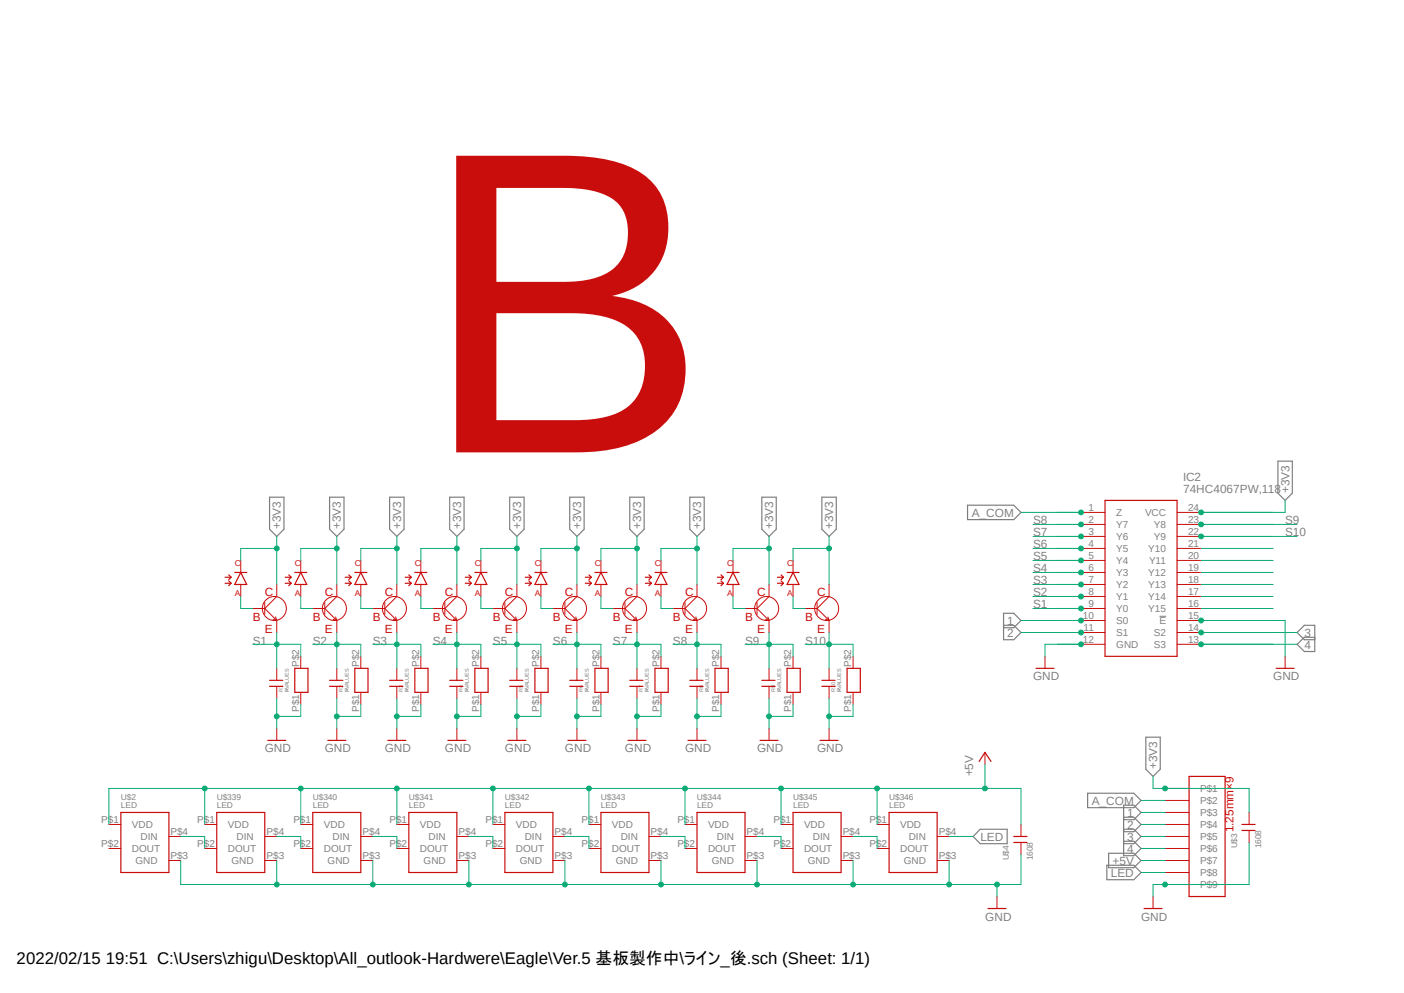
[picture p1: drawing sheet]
<svg xmlns="http://www.w3.org/2000/svg" width="297mm" height="210mm" viewBox="0 0 297 210" stroke-linecap="round" stroke-linejoin="round" font-family="sans-serif">
<defs><g id="words">
<text font-size="3.6" x="3.5" y="203.9">2022/02/15 19:51 C:\Users\zhigu\Desktop\All_outlook-Hardwere\Eagle\Ver.5 基板製作中\ライン_後.sch (Sheet: 1/1)</text>
<g font-size="2.5" fill="#808080">
<text x="250.3" y="101.6">IC2</text>
<text x="250.3" y="104.2">74HC4067PW,118</text>
<text x="272.8" y="104.3" transform="rotate(-90 272.8 104.3)">+3V3</text>
<text x="59.4" y="111.9" transform="rotate(-90 59.4 111.9)">+3V3</text>
<text x="72.1" y="111.9" transform="rotate(-90 72.1 111.9)">+3V3</text>
<text x="84.8" y="111.9" transform="rotate(-90 84.8 111.9)">+3V3</text>
<text x="97.5" y="111.9" transform="rotate(-90 97.5 111.9)">+3V3</text>
<text x="110.2" y="111.9" transform="rotate(-90 110.2 111.9)">+3V3</text>
<text x="122.9" y="111.9" transform="rotate(-90 122.9 111.9)">+3V3</text>
<text x="135.6" y="111.9" transform="rotate(-90 135.6 111.9)">+3V3</text>
<text x="148.3" y="111.9" transform="rotate(-90 148.3 111.9)">+3V3</text>
<text x="163.6" y="111.9" transform="rotate(-90 163.6 111.9)">+3V3</text>
<text x="176.3" y="111.9" transform="rotate(-90 176.3 111.9)">+3V3</text>
<text x="205.6" y="109.3">A_COM</text>
<text x="218.5" y="113.5">S7</text>
<text x="218.5" y="110.9">S8</text>
<text x="271.9" y="110.9">S9</text>
<text x="271.9" y="113.5">S10</text>
<text x="218.5" y="118.5">S5</text>
<text x="218.5" y="116">S6</text>
<text x="218.5" y="123.6">S3</text>
<text x="218.5" y="121.1">S4</text>
<text x="218.5" y="128.7">S1</text>
<text x="218.5" y="126.2">S2</text>
<text x="53.5" y="136.3">S1</text>
<text x="66.2" y="136.3">S2</text>
<text x="78.9" y="136.3">S3</text>
<text x="91.6" y="136.3">S4</text>
<text x="104.3" y="136.3">S5</text>
<text x="117" y="136.3">S6</text>
<text x="129.7" y="136.3">S7</text>
<text x="142.4" y="136.3">S8</text>
<text x="157.6" y="136.3">S9</text>
<text x="170.3" y="136.3">S10</text>
<text x="213.1" y="132.1">1</text>
<text x="213.1" y="134.7">2</text>
<text x="275.9" y="137.2">4</text>
<text x="275.9" y="134.7">3</text>
<text x="218.5" y="143.9">GND</text>
<text x="269.3" y="143.9">GND</text>
<text x="56" y="159.1">GND</text>
<text x="68.7" y="159.1">GND</text>
<text x="81.4" y="159.1">GND</text>
<text x="94.1" y="159.1">GND</text>
<text x="106.8" y="159.1">GND</text>
<text x="119.5" y="159.1">GND</text>
<text x="132.2" y="159.1">GND</text>
<text x="144.9" y="159.1">GND</text>
<text x="160.1" y="159.1">GND</text>
<text x="172.9" y="159.1">GND</text>
<text x="205.9" y="164.2" transform="rotate(-90 205.9 164.2)">+5V</text>
<text x="244.8" y="162.7" transform="rotate(-90 244.8 162.7)">+3V3</text>
<text x="231" y="170.2">A_COM</text>
<text x="238.5" y="172.7">1</text>
<text x="207.4" y="177.8">LED</text>
<text x="238.5" y="175.3">2</text>
<text x="238.5" y="177.8">3</text>
<text x="235" y="185.4">LED</text>
<text x="235.4" y="182.9">+5V</text>
<text x="238.5" y="180.3">4</text>
<text x="208.4" y="194.7">GND</text>
<text x="241.4" y="194.7">GND</text>
</g>
<g font-size="2.5" fill="#c90d0c">
<text x="53.5" y="131.2">B</text>
<text x="56" y="126.2">C</text>
<text x="66.2" y="131.2">B</text>
<text x="68.7" y="126.2">C</text>
<text x="78.9" y="131.2">B</text>
<text x="81.4" y="126.2">C</text>
<text x="91.6" y="131.2">B</text>
<text x="94.1" y="126.2">C</text>
<text x="104.3" y="131.2">B</text>
<text x="106.8" y="126.2">C</text>
<text x="117" y="131.2">B</text>
<text x="119.5" y="126.2">C</text>
<text x="129.7" y="131.2">B</text>
<text x="132.2" y="126.2">C</text>
<text x="142.4" y="131.2">B</text>
<text x="144.9" y="126.2">C</text>
<text x="157.6" y="131.2">B</text>
<text x="160.1" y="126.2">C</text>
<text x="170.3" y="131.2">B</text>
<text x="172.8" y="126.2">C</text>
<text x="56" y="133.8">E</text>
<text x="68.7" y="133.8">E</text>
<text x="81.4" y="133.8">E</text>
<text x="94.1" y="133.8">E</text>
<text x="106.8" y="133.8">E</text>
<text x="119.5" y="133.8">E</text>
<text x="132.2" y="133.8">E</text>
<text x="144.9" y="133.8">E</text>
<text x="160.1" y="133.8">E</text>
<text x="172.8" y="133.8">E</text>
<text x="260.9" y="176.1" transform="rotate(-90 260.9 176.1)">1.25mm×9</text>
</g>
<g font-size="2.1" fill="#808080">
<text x="230.3" y="108">1</text>
<text x="251.3" y="108">24</text>
<text x="230.3" y="110.5">2</text>
<text x="230.3" y="113.1">3</text>
<text x="236.1" y="109.1">Z</text>
<text x="236.1" y="111.7">Y7</text>
<text x="242.2" y="109.1">VCC</text>
<text x="244.1" y="111.7">Y8</text>
<text x="251.3" y="110.5">23</text>
<text x="251.3" y="113.1">22</text>
<text x="230.3" y="115.6">4</text>
<text x="230.3" y="118.2">5</text>
<text x="236.1" y="114.2">Y6</text>
<text x="236.1" y="116.8">Y5</text>
<text x="236.1" y="119.3">Y4</text>
<text x="242.9" y="116.8">Y10</text>
<text x="243.1" y="119.3">Y11</text>
<text x="244.1" y="114.2">Y9</text>
<text x="251.3" y="115.6">21</text>
<text x="251.3" y="118.2">20</text>
<text x="230.3" y="120.7">6</text>
<text x="230.3" y="123.2">7</text>
<text x="230.3" y="125.8">8</text>
<text x="236.1" y="121.8">Y3</text>
<text x="236.1" y="124.4">Y2</text>
<text x="242.9" y="121.8">Y12</text>
<text x="242.9" y="124.4">Y13</text>
<text x="251.3" y="120.7">19</text>
<text x="251.3" y="123.2">18</text>
<text x="251.3" y="125.8">17</text>
<text x="229.1" y="130.9">10</text>
<text x="230.3" y="128.3">9</text>
<text x="236.1" y="126.9">Y1</text>
<text x="236.1" y="129.5">Y0</text>
<text x="236.1" y="132">S0</text>
<text x="242.9" y="126.9">Y14</text>
<text x="242.9" y="129.5">Y15</text>
<text x="245.3" y="132">E</text>
<text x="251.3" y="128.3">16</text>
<text x="251.3" y="130.9">15</text>
<text x="229.1" y="135.9">12</text>
<text x="229.2" y="133.4">11</text>
<text x="236.1" y="134.5">S1</text>
<text x="236.1" y="137.1">GND</text>
<text x="244.1" y="134.5">S2</text>
<text x="244.1" y="137.1">S3</text>
<text x="251.3" y="133.4">14</text>
<text x="251.3" y="135.9">13</text>
<text x="63.3" y="141" transform="rotate(-90 63.3 141)">P$2</text>
<text x="76" y="141" transform="rotate(-90 76 141)">P$2</text>
<text x="88.7" y="141" transform="rotate(-90 88.7 141)">P$2</text>
<text x="101.4" y="141" transform="rotate(-90 101.4 141)">P$2</text>
<text x="114.1" y="141" transform="rotate(-90 114.1 141)">P$2</text>
<text x="126.8" y="141" transform="rotate(-90 126.8 141)">P$2</text>
<text x="139.5" y="141" transform="rotate(-90 139.5 141)">P$2</text>
<text x="152.1" y="141" transform="rotate(-90 152.1 141)">P$2</text>
<text x="167.4" y="141" transform="rotate(-90 167.4 141)">P$2</text>
<text x="180.1" y="141" transform="rotate(-90 180.1 141)">P$2</text>
<text x="63.3" y="150.6" transform="rotate(-90 63.3 150.6)">P$1</text>
<text x="76" y="150.6" transform="rotate(-90 76 150.6)">P$1</text>
<text x="88.7" y="150.6" transform="rotate(-90 88.7 150.6)">P$1</text>
<text x="101.4" y="150.6" transform="rotate(-90 101.4 150.6)">P$1</text>
<text x="114.1" y="150.6" transform="rotate(-90 114.1 150.6)">P$1</text>
<text x="126.8" y="150.6" transform="rotate(-90 126.8 150.6)">P$1</text>
<text x="139.5" y="150.6" transform="rotate(-90 139.5 150.6)">P$1</text>
<text x="152.1" y="150.6" transform="rotate(-90 152.1 150.6)">P$1</text>
<text x="167.4" y="150.6" transform="rotate(-90 167.4 150.6)">P$1</text>
<text x="180.1" y="150.6" transform="rotate(-90 180.1 150.6)">P$1</text>
<text x="253.9" y="167.5">P$1</text>
<text x="253.9" y="170.1">P$2</text>
<text x="253.9" y="172.6">P$3</text>
<text x="21.4" y="174">P$1</text>
<text x="21.4" y="179.1">P$2</text>
<text x="27.9" y="175.1">VDD</text>
<text x="29.7" y="177.7">DIN</text>
<text x="36.1" y="176.6">P$4</text>
<text x="41.7" y="174">P$1</text>
<text x="41.7" y="179.1">P$2</text>
<text x="48.2" y="175.1">VDD</text>
<text x="50" y="177.7">DIN</text>
<text x="56.4" y="176.6">P$4</text>
<text x="62.1" y="174">P$1</text>
<text x="62.1" y="179.1">P$2</text>
<text x="68.5" y="175.1">VDD</text>
<text x="70.4" y="177.7">DIN</text>
<text x="76.7" y="176.6">P$4</text>
<text x="82.4" y="174">P$1</text>
<text x="82.4" y="179.1">P$2</text>
<text x="88.8" y="175.1">VDD</text>
<text x="90.7" y="177.7">DIN</text>
<text x="97" y="176.6">P$4</text>
<text x="102.7" y="174">P$1</text>
<text x="102.7" y="179.1">P$2</text>
<text x="109.1" y="175.1">VDD</text>
<text x="111" y="177.7">DIN</text>
<text x="117.3" y="176.6">P$4</text>
<text x="123" y="174">P$1</text>
<text x="123" y="179.1">P$2</text>
<text x="129.5" y="175.1">VDD</text>
<text x="131.3" y="177.7">DIN</text>
<text x="137.6" y="176.6">P$4</text>
<text x="143.3" y="174">P$1</text>
<text x="143.3" y="179.1">P$2</text>
<text x="149.8" y="175.1">VDD</text>
<text x="151.6" y="177.7">DIN</text>
<text x="157.9" y="176.6">P$4</text>
<text x="163.6" y="174">P$1</text>
<text x="163.6" y="179.1">P$2</text>
<text x="170.1" y="175.1">VDD</text>
<text x="172" y="177.7">DIN</text>
<text x="178.3" y="176.6">P$4</text>
<text x="183.9" y="174">P$1</text>
<text x="183.9" y="179.1">P$2</text>
<text x="190.4" y="175.1">VDD</text>
<text x="192.2" y="177.7">DIN</text>
<text x="198.6" y="176.6">P$4</text>
<text x="253.9" y="175.1">P$4</text>
<text x="253.9" y="177.7">P$5</text>
<text x="27.9" y="180.2">DOUT</text>
<text x="28.7" y="182.8">GND</text>
<text x="36.1" y="181.7">P$3</text>
<text x="48.2" y="180.2">DOUT</text>
<text x="49" y="182.8">GND</text>
<text x="56.4" y="181.7">P$3</text>
<text x="68.5" y="180.2">DOUT</text>
<text x="69.3" y="182.8">GND</text>
<text x="76.7" y="181.7">P$3</text>
<text x="88.8" y="180.2">DOUT</text>
<text x="89.6" y="182.8">GND</text>
<text x="97" y="181.7">P$3</text>
<text x="109.1" y="180.2">DOUT</text>
<text x="109.9" y="182.8">GND</text>
<text x="117.3" y="181.7">P$3</text>
<text x="129.5" y="180.2">DOUT</text>
<text x="130.3" y="182.8">GND</text>
<text x="137.6" y="181.7">P$3</text>
<text x="149.8" y="180.2">DOUT</text>
<text x="150.6" y="182.8">GND</text>
<text x="157.9" y="181.7">P$3</text>
<text x="170.1" y="180.2">DOUT</text>
<text x="170.9" y="182.8">GND</text>
<text x="178.3" y="181.7">P$3</text>
<text x="190.4" y="180.2">DOUT</text>
<text x="191.2" y="182.8">GND</text>
<text x="198.6" y="181.7">P$3</text>
<text x="253.9" y="180.2">P$6</text>
<text x="253.9" y="182.8">P$7</text>
<text x="253.9" y="185.3">P$8</text>
<text x="253.9" y="187.8">P$9</text>
</g>
<g font-size="1.8" fill="#c90d0c">
<text x="49.7" y="119.8">C</text>
<text x="62.4" y="119.8">C</text>
<text x="75.1" y="119.8">C</text>
<text x="87.8" y="119.8">C</text>
<text x="100.5" y="119.8">C</text>
<text x="113.2" y="119.8">C</text>
<text x="125.9" y="119.8">C</text>
<text x="138.6" y="119.8">C</text>
<text x="153.8" y="119.8">C</text>
<text x="166.5" y="119.8">C</text>
<text x="49.7" y="126.2">A</text>
<text x="62.4" y="126.2">A</text>
<text x="75.1" y="126.2">A</text>
<text x="87.8" y="126.2">A</text>
<text x="100.5" y="126.2">A</text>
<text x="113.2" y="126.2">A</text>
<text x="125.9" y="126.2">A</text>
<text x="138.6" y="126.2">A</text>
<text x="153.8" y="126.2">A</text>
<text x="166.5" y="126.2">A</text>
</g>
<g font-size="1.8" fill="#808080">
<text x="25.6" y="170.8">LED</text>
<text x="25.6" y="169.3">U$2</text>
<text x="45.8" y="170.8">LED</text>
<text x="45.8" y="169.3">U$339</text>
<text x="66.2" y="169.3">U$340</text>
<text x="66.2" y="170.8">LED</text>
<text x="86.5" y="169.3">U$341</text>
<text x="86.5" y="170.8">LED</text>
<text x="106.8" y="169.3">U$342</text>
<text x="106.8" y="170.8">LED</text>
<text x="127.1" y="169.3">U$343</text>
<text x="127.1" y="170.8">LED</text>
<text x="147.4" y="169.3">U$344</text>
<text x="147.4" y="170.8">LED</text>
<text x="167.8" y="169.3">U$345</text>
<text x="167.8" y="170.8">LED</text>
<text x="188.1" y="169.3">U$346</text>
<text x="188.1" y="170.8">LED</text>
<text x="261.7" y="179.5" transform="rotate(-90 261.7 179.5)">U$3</text>
<text x="266.8" y="179.5" transform="rotate(-90 266.8 179.5)">1608</text>
<text x="213.4" y="182" transform="rotate(-90 213.4 182)">U$4</text>
<text x="218.5" y="182" transform="rotate(-90 218.5 182)">1608</text>
</g>
<g font-size="1.1" fill="#808080">
<text x="59.8" y="146.4" transform="rotate(-90 59.8 146.4)">R1</text>
<text x="61.1" y="146.4" transform="rotate(-90 61.1 146.4)">&gt;VALUES</text>
<text x="61.1" y="146.4" transform="rotate(-90 61.1 146.4)">R</text>
<text x="72.5" y="146.4" transform="rotate(-90 72.5 146.4)">R2</text>
<text x="73.8" y="146.4" transform="rotate(-90 73.8 146.4)">&gt;VALUES</text>
<text x="73.8" y="146.4" transform="rotate(-90 73.8 146.4)">R</text>
<text x="85.2" y="146.4" transform="rotate(-90 85.2 146.4)">R3</text>
<text x="86.5" y="146.4" transform="rotate(-90 86.5 146.4)">&gt;VALUES</text>
<text x="86.5" y="146.4" transform="rotate(-90 86.5 146.4)">R</text>
<text x="97.9" y="146.4" transform="rotate(-90 97.9 146.4)">R4</text>
<text x="99.2" y="146.4" transform="rotate(-90 99.2 146.4)">&gt;VALUES</text>
<text x="99.2" y="146.4" transform="rotate(-90 99.2 146.4)">R</text>
<text x="110.6" y="146.4" transform="rotate(-90 110.6 146.4)">R5</text>
<text x="111.9" y="146.4" transform="rotate(-90 111.9 146.4)">&gt;VALUES</text>
<text x="111.9" y="146.4" transform="rotate(-90 111.9 146.4)">R</text>
<text x="123.3" y="146.4" transform="rotate(-90 123.3 146.4)">R6</text>
<text x="124.6" y="146.4" transform="rotate(-90 124.6 146.4)">&gt;VALUES</text>
<text x="124.6" y="146.4" transform="rotate(-90 124.6 146.4)">R</text>
<text x="136" y="146.4" transform="rotate(-90 136 146.4)">R7</text>
<text x="137.3" y="146.4" transform="rotate(-90 137.3 146.4)">&gt;VALUES</text>
<text x="137.3" y="146.4" transform="rotate(-90 137.3 146.4)">R</text>
<text x="148.7" y="146.4" transform="rotate(-90 148.7 146.4)">R8</text>
<text x="150" y="146.4" transform="rotate(-90 150 146.4)">&gt;VALUES</text>
<text x="150" y="146.4" transform="rotate(-90 150 146.4)">R</text>
<text x="164" y="146.4" transform="rotate(-90 164 146.4)">R9</text>
<text x="165.2" y="146.4" transform="rotate(-90 165.2 146.4)">&gt;VALUES</text>
<text x="165.2" y="146.4" transform="rotate(-90 165.2 146.4)">R</text>
<text x="176.7" y="146.4" transform="rotate(-90 176.7 146.4)">R10</text>
<text x="177.9" y="146.4" transform="rotate(-90 177.9 146.4)">&gt;VALUES</text>
<text x="177.9" y="146.4" transform="rotate(-90 177.9 146.4)">R</text>
</g>
</g></defs>
<path d="M18.6 2.8l259.8 192.6M278.4 2.8l-259.8 192.6" fill="none" stroke="#fff" stroke-width=".21"/>
<path d="M245.3 130.3h1.4" fill="none" stroke="#808080" stroke-width=".21"/>
<g fill="none" stroke="#808080" stroke-width=".25">
<path d="M270.3 97.5h3.1v6.8l-1.5 1.5-1.6-1.5zM57 105.2h3.1v6.7l-1.6 1.6-1.5-1.6zM69.7 105.2h3.1v6.7l-1.6 1.6-1.5-1.6zM82.4 105.2h3.1v6.7l-1.6 1.6-1.5-1.6zM95.1 105.2h3.1v6.7l-1.6 1.6-1.5-1.6zM107.8 105.2h3.1v6.7l-1.6 1.6-1.5-1.6zM120.5 105.2h3.1v6.7l-1.6 1.6-1.5-1.6zM133.2 105.2h3.1v6.7l-1.6 1.6-1.5-1.6zM145.9 105.2h3.1v6.7l-1.6 1.6-1.5-1.6zM161.2 105.2h3v6.7l-1.5 1.6-1.5-1.6zM173.9 105.2h3v6.7l-1.5 1.6-1.5-1.6zM204.7 106.8h9.8l1.5 1.6-1.5 1.5h-9.8z"/>
<path d="M212.3 132.2h2.2l1.5 1.6-1.5 1.5h-2.2v-5.6h2.2l1.5 1.5-1.5 1.6h-2.2M278.1 134.8h-2.2l-1.5 1.5 1.5 1.5h2.2v-5.6h-2.2l-1.5 1.6 1.5 1.5h2.2M242.4 155.9h3v6.8l-1.5 1.5-1.5-1.5zM207.3 175.4h5.8v3h-5.8l-1.4-1.5zM230.1 167.8h9.8l1.5 1.5-1.5 1.5h-9.8zM237.7 173.4h2.2l1.5-1.6-1.5-1.5h-2.2v10.7h2.2l1.5-1.5-1.5-1.6h-2.2M237.7 172.8h2.2l1.5 1.6-1.5 1.5h-2.2M237.7 175.4h2.2l1.5 1.5-1.5 1.5h-2.2M234.1 183h5.8l1.5 1.5-1.5 1.6h-5.8zM234.5 180.5h5.4l1.5 1.5-1.5 1.5h-5.4z"/>
</g>
<path d="M96.5 32.9h22.8a32 32 0 0 1 15.3 3.1 12.9 12.9 0 0 1 6.8 12.2 14.1 14.1 0 0 1-11.9 14.4 17.9 17.9 0 0 1 12.8 6.6 16.7 16.7 0 0 1 0 18.3 19.6 19.6 0 0 1-12.7 7.5l-2.9 .4-3.1 .2-27.1 .1zM105 39.8v19.8h14.3a16.7 16.7 0 0 0 10.2-2.5 9.2 9.2 0 0 0 3.3-7.9 7.9 7.9 0 0 0-5.8-8.4l-2.9-.7-3.5-.3zM105 66.2v22.7h16.5a19.3 19.3 0 0 0 10.7-2.4 10.1 10.1 0 0 0 4.2-9.2 9.6 9.6 0 0 0-6.9-9.8 25.2 25.2 0 0 0-8.6-1.3z" fill="#c90d0c"/>
<g fill="none" stroke="#c90d0c" stroke-width=".25">
<path d="M233.8 105.8h15.2v33h-15.2zM47.6 122.1h1.3M47.6 123.4h1.3M48.4 121.6l.5 .5M48.4 122.9l.5 .5M48.9 122.1l-.5 .5M48.9 123.4l-.5 .5M49.7 121.1h2.5M50.9 121.1l1.3 2.5h-2.5zM60.3 122.1h1.3M60.3 123.4h1.3M61.1 121.6l.5 .5"/>
<path d="M61.1 122.9l.5 .5M61.6 122.1l-.5 .5M61.6 123.4l-.5 .5M62.4 121.1h2.5M63.6 121.1l1.3 2.5h-2.5zM73 122.1h1.3M73 123.4h1.3M73.8 121.6l.5 .5M73.8 122.9l.5 .5M74.3 122.1l-.5 .5M74.3 123.4l-.5 .5M75.1 121.1h2.5"/>
<path d="M76.3 121.1l1.3 2.5h-2.5zM85.7 122.1h1.3M85.7 123.4h1.3M86.5 121.6l.5 .5M86.5 122.9l.5 .5M87 122.1l-.5 .5M87 123.4l-.5 .5M87.8 121.1h2.5M89 121.1l1.3 2.5h-2.5zM98.4 122.1h1.3M98.4 123.4h1.3M99.2 121.6l.5 .5"/>
<path d="M99.2 122.9l.5 .5M99.7 122.1l-.5 .5M99.7 123.4l-.5 .5M100.5 121.1h2.5M101.7 121.1l1.3 2.5h-2.5zM111.1 122.1h1.3M111.1 123.4h1.3M111.9 121.6l.5 .5M111.9 122.9l.5 .5M112.4 122.1l-.5 .5M112.4 123.4l-.5 .5M113.2 121.1h2.5"/>
<path d="M114.4 121.1l1.3 2.5h-2.5zM123.8 122.1h1.3M123.8 123.4h1.3M124.6 121.6l.5 .5M124.6 122.9l.5 .5M125.1 122.1l-.5 .5M125.1 123.4l-.5 .5M125.9 121.1h2.5M127.1 121.1l1.3 2.5h-2.5zM136.5 122.1h1.3M136.5 123.4h1.3M137.3 121.6l.5 .5"/>
<path d="M137.3 122.9l.5 .5M137.8 122.1l-.5 .5M137.8 123.4l-.5 .5M138.6 121.1h2.5M139.8 121.1l1.3 2.5h-2.5zM151.8 122.1h1.2M151.8 123.4h1.2M152.5 121.6l.5 .5M152.5 122.9l.5 .5M153 122.1l-.5 .5M153 123.4l-.5 .5M153.8 121.1h2.5"/>
<path d="M155.1 121.1l1.2 2.5h-2.5zM164.5 122.1h1.2M164.5 123.4h1.2M165.2 121.6l.5 .5M165.2 122.9l.5 .5M165.7 122.1l-.5 .5M165.7 123.4l-.5 .5M166.5 121.1h2.5M167.8 121.1l1.2 2.5h-2.5zM56.6 156.6h3.9M57 145.2h2.8M57 143.9h2.8"/>
<path d="M62.4 141.4h2.8v5h-2.8zM69.3 156.6h3.9M69.7 145.2h2.8M69.7 143.9h2.8M75.1 141.4h2.8v5h-2.8zM82 156.6h3.9M82.4 145.2h2.8M82.4 143.9h2.8M87.8 141.4h2.8v5h-2.8zM94.7 156.6h3.9M95.1 145.2h2.8M95.1 143.9h2.8"/>
<path d="M100.5 141.4h2.8v5h-2.8zM107.4 156.6h3.9M107.8 145.2h2.8M107.8 143.9h2.8M113.2 141.4h2.8v5h-2.8zM120.1 156.6h3.9M120.5 145.2h2.8M120.5 143.9h2.8M125.9 141.4h2.8v5h-2.8zM132.8 156.6h3.9M133.2 145.2h2.8M133.2 143.9h2.8"/>
<path d="M138.6 141.4h2.8v5h-2.8zM145.5 156.6h3.9M145.9 145.2h2.8M145.9 143.9h2.8M151.3 141.4h2.8v5h-2.8zM160.8 156.6h3.8M161.2 145.2h2.8M161.2 143.9h2.8M166.5 141.4h2.8v5h-2.8zM173.5 156.6h3.8M173.9 145.2h2.8M173.9 143.9h2.8"/>
<path d="M179.2 141.4h2.8v5h-2.8zM219.2 141.4h3.8M270 141.4h3.8M25.6 171.8h10.1v12.7h-10.1zM45.8 171.8h10.2v12.7h-10.2zM66.2 171.8h10.1v12.7h-10.1zM86.5 171.8h10.1v12.7h-10.1zM106.8 171.8h10.2v12.7h-10.2zM127.1 171.8h10.2v12.7h-10.2zM147.4 171.8h10.2v12.7h-10.2zM167.8 171.8h10.1v12.7h-10.1zM188.1 171.8h10.1v12.7h-10.1z"/>
<path d="M207.1 161l1.3-1.9 1.2 1.9M214.5 178.2h2.8M214.5 176.9h2.8M251.5 164.2h7.7v25.4h-7.7zM262.7 175.6h2.8M262.7 174.4h2.8M209 192.2h3.8M242 192.2h3.8"/>
</g>
<g fill="none" stroke="#c90d0c" stroke-width=".21">
<path d="M50.9 118.5v2.6M63.6 118.5v2.6M76.3 118.5v2.6M89 118.5v2.6M101.7 118.5v2.6M114.4 118.5v2.6M127.1 118.5v2.6M139.8 118.5v2.6M155.1 118.5v2.6M167.8 118.5v2.6M228.7 108.4h5.1M228.7 110.9h5.1"/>
<path d="M228.7 113.5h5.1M228.7 116h5.1M228.7 118.5h5.1M249 108.4h5.1M249 110.9h5.1M249 113.5h5.1M249 116h5.1M249 118.5h5.1M50.9 123.6v2.6M53.5 128.7h2.5M56 127.4v2.6M56 128.7l2.5 2.5"/>
<path d="M57.8 131l.7 .2M58.3 130.5l.2 .7M58.5 123.6v2.6l-2.5 2.5M58.5 131.2v2.6M63.6 123.6v2.6M63.6 138.8v2.6M66.2 128.7h2.5M68.7 127.4v2.6M68.7 128.7l2.5 2.5M70.5 131l.7 .2M71 130.5l.2 .7M71.2 123.6v2.6l-2.5 2.5"/>
<path d="M71.2 131.2v2.6M76.3 123.6v2.6M76.3 138.8v2.6M78.9 128.7h2.5M81.4 127.4v2.6M81.4 128.7l2.5 2.5M83.2 131l.7 .2M83.7 130.5l.2 .7M83.9 123.6v2.6l-2.5 2.5M83.9 131.2v2.6M89 123.6v2.6M89 138.8v2.6"/>
<path d="M91.6 128.7h2.5M94.1 127.4v2.6M94.1 128.7l2.5 2.5M95.9 131l.7 .2M96.4 130.5l.2 .7M96.6 123.6v2.6l-2.5 2.5M96.6 131.2v2.6M101.7 123.6v2.6M101.7 138.8v2.6M104.3 128.7h2.5M106.8 127.4v2.6M106.8 128.7l2.5 2.5"/>
<path d="M108.6 131l.7 .2M109.1 130.5l.2 .7M109.3 123.6v2.6l-2.5 2.5M109.3 131.2v2.6M114.4 123.6v2.6M114.4 138.8v2.6M117 128.7h2.5M119.5 127.4v2.6M119.5 128.7l2.5 2.5M121.3 131l.7 .2M121.8 130.5l.2 .7M122 123.6v2.6l-2.5 2.5"/>
<path d="M122 131.2v2.6M127.1 123.6v2.6M127.1 138.8v2.6M129.7 128.7h2.5M132.2 127.4v2.6M132.2 128.7l2.5 2.5M134 131l.7 .2M134.5 130.5l.2 .7M134.7 123.6v2.6l-2.5 2.5M134.7 131.2v2.6M139.8 123.6v2.6M139.8 138.8v2.6"/>
<path d="M142.4 128.7h2.5M144.9 127.4v2.6M144.9 128.7l2.5 2.5M146.7 131l.7 .2M147.2 130.5l.2 .7M147.4 123.6v2.6l-2.5 2.5M147.4 131.2v2.6M152.5 138.8v2.6M155.1 123.6v2.6M157.6 128.7h2.5M160.1 127.4v2.6M160.1 128.7l2.6 2.5"/>
<path d="M161.9 131l.8 .2M162.4 130.5l.3 .7M162.7 123.6v2.6l-2.6 2.5M162.7 131.2v2.6M167.8 123.6v2.6M167.8 138.8v2.6M170.3 128.7h2.5M172.8 127.4v2.6M172.8 128.7l2.6 2.5M174.6 131l.8 .2M175.1 130.5l.3 .7M175.4 123.6v2.6l-2.6 2.5"/>
<path d="M175.4 131.2v2.6M180.5 138.8v2.6M221.1 138.8v2.6M228.7 121.1h5.1M228.7 123.6h5.1M228.7 126.2h5.1M228.7 128.7h5.1M228.7 131.2h5.1M228.7 133.8h5.1M228.7 136.3h5.1M249 121.1h5.1M249 123.6h5.1"/>
<path d="M249 126.2h5.1M249 128.7h5.1M249 131.2h5.1M249 133.8h5.1M249 136.3h5.1M271.9 138.8v2.6M58.5 141.4v2.5M58.5 145.2v2.5M58.5 154.1v2.5M63.6 146.4v2.6M71.2 141.4v2.5M71.2 145.2v2.5"/>
<path d="M71.2 154.1v2.5M76.3 146.4v2.6M83.9 141.4v2.5M83.9 145.2v2.5M83.9 154.1v2.5M89 146.4v2.6M96.6 141.4v2.5M96.6 145.2v2.5M96.6 154.1v2.5M101.7 146.4v2.6M109.3 141.4v2.5M109.3 145.2v2.5"/>
<path d="M109.3 154.1v2.5M114.4 146.4v2.6M122 141.4v2.5M122 145.2v2.5M122 154.1v2.5M127.1 146.4v2.6M134.7 141.4v2.5M134.7 145.2v2.5M134.7 154.1v2.5M139.8 146.4v2.6M147.4 141.4v2.5M147.4 145.2v2.5"/>
<path d="M147.4 154.1v2.5M152.5 146.4v2.6M162.7 141.4v2.5M162.7 145.2v2.5M162.7 154.1v2.5M167.8 146.4v2.6M175.4 141.4v2.5M175.4 145.2v2.5M175.4 154.1v2.5M180.5 146.4v2.6M208.4 159.1v2.6M23 174.4h2.6"/>
<path d="M23 179.5h2.6M35.7 176.9h2.5M43.3 174.4h2.5M43.3 179.5h2.5M56 176.9h2.5M63.6 174.4h2.6M63.6 179.5h2.6M76.3 176.9h2.6M83.9 174.4h2.6M83.9 179.5h2.6M96.6 176.9h2.6M104.3 174.4h2.5"/>
<path d="M104.3 179.5h2.5M117 176.9h2.5M124.6 174.4h2.5M124.6 179.5h2.5M137.3 176.9h2.5M144.9 174.4h2.5M144.9 179.5h2.5M157.6 176.9h2.5M165.2 174.4h2.6M165.2 179.5h2.6M177.9 176.9h2.6M185.5 174.4h2.6"/>
<path d="M185.5 179.5h2.6M198.2 176.9h2.6M216 174.4v2.5M216 178.2v2.5M246.5 174.4h5M246.5 176.9h5M246.5 179.5h5M246.5 166.8h5M246.5 169.3h5M246.5 171.8h5M264.2 171.8v2.6M264.2 175.6v2.6"/>
<path d="M35.7 182h2.5M56 182h2.5M76.3 182h2.6M96.6 182h2.6M117 182h2.5M137.3 182h2.5M157.6 182h2.5M177.9 182h2.6M198.2 182h2.6M210.9 189.6v2.6M243.9 189.6v2.6M246.5 182h5"/>
<path d="M246.5 184.5h5M246.5 187.1h5"/>
<circle cx="58" cy="128.7" r="2.54"/>
<circle cx="70.7" cy="128.7" r="2.54"/>
<circle cx="83.4" cy="128.7" r="2.54"/>
<circle cx="96.1" cy="128.7" r="2.54"/>
<circle cx="108.8" cy="128.7" r="2.54"/>
<circle cx="121.5" cy="128.7" r="2.54"/>
<circle cx="134.2" cy="128.7" r="2.54"/>
<circle cx="146.9" cy="128.7" r="2.54"/>
<circle cx="162.2" cy="128.7" r="2.54"/>
<circle cx="174.9" cy="128.7" r="2.54"/>
</g>
<path d="M180.5 182v5.1M200.8 182v5.1h-142.3" fill="none" stroke="#0dab76" stroke-width=".21"/>
<circle cx="180.5" cy="187.1" r=".51" fill="#0dab76"/>
<g fill="none" stroke="#0dab76" stroke-width=".21">
<path d="M160.1 182v5.1"/>
<circle cx="180.5" cy="187.1" r=".51"/>
</g>
<circle cx="160.1" cy="187.1" r=".51" fill="#0dab76"/>
<g fill="none" stroke="#0dab76" stroke-width=".21">
<path d="M139.8 182v5.1"/>
<circle cx="160.1" cy="187.1" r=".51"/>
</g>
<circle cx="139.8" cy="187.1" r=".51" fill="#0dab76"/>
<g fill="none" stroke="#0dab76" stroke-width=".21">
<path d="M119.5 182v5.1"/>
<circle cx="139.8" cy="187.1" r=".51"/>
</g>
<circle cx="119.5" cy="187.1" r=".51" fill="#0dab76"/>
<g fill="none" stroke="#0dab76" stroke-width=".21">
<path d="M99.2 182v5.1"/>
<circle cx="119.5" cy="187.1" r=".51"/>
</g>
<circle cx="99.2" cy="187.1" r=".51" fill="#0dab76"/>
<g fill="none" stroke="#0dab76" stroke-width=".21">
<path d="M78.9 182v5.1"/>
<circle cx="99.2" cy="187.1" r=".51"/>
</g>
<circle cx="78.9" cy="187.1" r=".51" fill="#0dab76"/>
<g fill="none" stroke="#0dab76" stroke-width=".21">
<path d="M58.5 182v5.1M200.8 187.1h10.1"/>
<circle cx="78.9" cy="187.1" r=".51"/>
</g>
<circle cx="200.8" cy="187.1" r=".51" fill="#0dab76"/>
<g fill="none" stroke="#0dab76" stroke-width=".21">
<path d="M38.2 182v5.1h20.3M210.9 187.1v2.5"/>
<circle cx="200.8" cy="187.1" r=".51"/>
</g>
<circle cx="58.5" cy="187.1" r=".51" fill="#0dab76"/>
<g fill="none" stroke="#0dab76" stroke-width=".21">
<path d="M216 180.7v6.4h-5.1"/>
<circle cx="58.5" cy="187.1" r=".51"/>
</g>
<circle cx="210.9" cy="187.1" r=".51" fill="#0dab76"/>
<g fill="none" stroke="#0dab76" stroke-width=".21">
<path d="M254.1 131.2h17.8v7.6"/>
<circle cx="210.9" cy="187.1" r=".51"/>
</g>
<circle cx="254.1" cy="131.2" r=".51" fill="#0dab76"/>
<g fill="none" stroke="#0dab76" stroke-width=".21">
<path d="M228.7 136.3h-7.6v2.5M254.1 131.2h15.2"/>
<circle cx="254.1" cy="131.2" r=".51"/>
</g>
<circle cx="228.7" cy="136.3" r=".51" fill="#0dab76"/>
<g fill="none" stroke="#0dab76" stroke-width=".21">
<path d="M223.6 136.3h5.1M264.2 178.2v8.9h-20.3v2.5"/>
<circle cx="228.7" cy="136.3" r=".51"/>
</g>
<circle cx="246.5" cy="187.1" r=".51" fill="#0dab76"/>
<g fill="none" stroke="#0dab76" stroke-width=".21">
<path d="M58.5 147.7v6.4M63.6 149v2.5h-5.1"/>
<circle cx="246.5" cy="187.1" r=".51"/>
</g>
<circle cx="58.5" cy="151.5" r=".51" fill="#0dab76"/>
<g fill="none" stroke="#0dab76" stroke-width=".21">
<path d="M71.2 147.7v6.4M76.3 149v2.5h-5.1"/>
<circle cx="58.5" cy="151.5" r=".51"/>
</g>
<circle cx="71.2" cy="151.5" r=".51" fill="#0dab76"/>
<g fill="none" stroke="#0dab76" stroke-width=".21">
<path d="M83.9 147.7v6.4M89 149v2.5h-5.1"/>
<circle cx="71.2" cy="151.5" r=".51"/>
</g>
<circle cx="83.9" cy="151.5" r=".51" fill="#0dab76"/>
<g fill="none" stroke="#0dab76" stroke-width=".21">
<path d="M96.6 147.7v6.4M101.7 149v2.5h-5.1"/>
<circle cx="83.9" cy="151.5" r=".51"/>
</g>
<circle cx="96.6" cy="151.5" r=".51" fill="#0dab76"/>
<g fill="none" stroke="#0dab76" stroke-width=".21">
<path d="M109.3 147.7v6.4M114.4 149v2.5h-5.1"/>
<circle cx="96.6" cy="151.5" r=".51"/>
</g>
<circle cx="109.3" cy="151.5" r=".51" fill="#0dab76"/>
<g fill="none" stroke="#0dab76" stroke-width=".21">
<path d="M122 147.7v6.4M127.1 149v2.5h-5.1"/>
<circle cx="109.3" cy="151.5" r=".51"/>
</g>
<circle cx="122" cy="151.5" r=".51" fill="#0dab76"/>
<g fill="none" stroke="#0dab76" stroke-width=".21">
<path d="M134.7 147.7v6.4M139.8 149v2.5h-5.1"/>
<circle cx="122" cy="151.5" r=".51"/>
</g>
<circle cx="134.7" cy="151.5" r=".51" fill="#0dab76"/>
<g fill="none" stroke="#0dab76" stroke-width=".21">
<path d="M147.4 147.7v6.4M152.5 149v2.5h-5.1"/>
<circle cx="134.7" cy="151.5" r=".51"/>
</g>
<circle cx="147.4" cy="151.5" r=".51" fill="#0dab76"/>
<g fill="none" stroke="#0dab76" stroke-width=".21">
<path d="M162.7 147.7v6.4M167.8 149v2.5h-5.1"/>
<circle cx="147.4" cy="151.5" r=".51"/>
</g>
<circle cx="162.7" cy="151.5" r=".51" fill="#0dab76"/>
<g fill="none" stroke="#0dab76" stroke-width=".21">
<path d="M175.4 147.7v6.4M180.5 149v2.5h-5.1"/>
<circle cx="162.7" cy="151.5" r=".51"/>
</g>
<circle cx="175.4" cy="151.5" r=".51" fill="#0dab76"/>
<g fill="none" stroke="#0dab76" stroke-width=".21">
<path d="M43.3 166.8h142.2v7.6M165.2 166.8v7.6"/>
<circle cx="175.4" cy="151.5" r=".51"/>
</g>
<circle cx="165.2" cy="166.8" r=".51" fill="#0dab76"/>
<g fill="none" stroke="#0dab76" stroke-width=".21">
<path d="M144.9 166.8v7.6"/>
<circle cx="165.2" cy="166.8" r=".51"/>
</g>
<circle cx="144.9" cy="166.8" r=".51" fill="#0dab76"/>
<g fill="none" stroke="#0dab76" stroke-width=".21">
<path d="M124.6 166.8v7.6"/>
<circle cx="144.9" cy="166.8" r=".51"/>
</g>
<circle cx="124.6" cy="166.8" r=".51" fill="#0dab76"/>
<g fill="none" stroke="#0dab76" stroke-width=".21">
<path d="M104.3 166.8v7.6"/>
<circle cx="124.6" cy="166.8" r=".51"/>
</g>
<circle cx="104.3" cy="166.8" r=".51" fill="#0dab76"/>
<g fill="none" stroke="#0dab76" stroke-width=".21">
<path d="M83.9 166.8v7.6"/>
<circle cx="104.3" cy="166.8" r=".51"/>
</g>
<circle cx="83.9" cy="166.8" r=".51" fill="#0dab76"/>
<g fill="none" stroke="#0dab76" stroke-width=".21">
<path d="M63.6 166.8v7.6"/>
<circle cx="83.9" cy="166.8" r=".51"/>
</g>
<circle cx="63.6" cy="166.8" r=".51" fill="#0dab76"/>
<g fill="none" stroke="#0dab76" stroke-width=".21">
<path d="M43.3 166.8v7.6M185.5 166.8h22.9"/>
<circle cx="63.6" cy="166.8" r=".51"/>
</g>
<circle cx="185.5" cy="166.8" r=".51" fill="#0dab76"/>
<g fill="none" stroke="#0dab76" stroke-width=".21">
<path d="M43.3 166.8h-20.3v7.6M208.4 161.7v5.1"/>
<circle cx="185.5" cy="166.8" r=".51"/>
</g>
<circle cx="43.3" cy="166.8" r=".51" fill="#0dab76"/>
<g fill="none" stroke="#0dab76" stroke-width=".21">
<path d="M208.4 166.8h7.6v7.6"/>
<circle cx="43.3" cy="166.8" r=".51"/>
</g>
<circle cx="208.4" cy="166.8" r=".51" fill="#0dab76"/>
<g fill="none" stroke="#0dab76" stroke-width=".21">
<path d="M271.9 105.8v2.6h-17.8M58.5 176.9h5.1v2.6M78.9 176.9h5v2.6M99.2 176.9h5.1v2.6M119.5 176.9h5.1v2.6M139.8 176.9h5.1v2.6M160.1 176.9h5.1v2.6M180.5 176.9h5v2.6M241.4 182h5.1"/>
<circle cx="208.4" cy="166.8" r=".51"/>
</g>
<circle cx="254.1" cy="108.4" r=".51" fill="#0dab76"/>
<g fill="none" stroke="#0dab76" stroke-width=".21">
<path d="M254.1 108.4h15.2M243.9 164.2v2.6h20.3v5"/>
<circle cx="254.1" cy="108.4" r=".51"/>
</g>
<circle cx="246.5" cy="166.8" r=".51" fill="#0dab76"/>
<g fill="none" stroke="#0dab76" stroke-width=".21">
<path d="M50.9 118.5v-2.5h7.6v7.6"/>
<circle cx="246.5" cy="166.8" r=".51"/>
</g>
<circle cx="58.5" cy="116" r=".51" fill="#0dab76"/>
<g fill="none" stroke="#0dab76" stroke-width=".21">
<path d="M58.5 113.5v2.5M63.6 118.5v-2.5h7.6v7.6"/>
<circle cx="58.5" cy="116" r=".51"/>
</g>
<circle cx="71.2" cy="116" r=".51" fill="#0dab76"/>
<g fill="none" stroke="#0dab76" stroke-width=".21">
<path d="M71.2 113.5v2.5M76.3 118.5v-2.5h7.6v7.6"/>
<circle cx="71.2" cy="116" r=".51"/>
</g>
<circle cx="83.9" cy="116" r=".51" fill="#0dab76"/>
<g fill="none" stroke="#0dab76" stroke-width=".21">
<path d="M83.9 113.5v2.5M89 118.5v-2.5h7.6v7.6"/>
<circle cx="83.9" cy="116" r=".51"/>
</g>
<circle cx="96.6" cy="116" r=".51" fill="#0dab76"/>
<g fill="none" stroke="#0dab76" stroke-width=".21">
<path d="M96.6 113.5v2.5M101.7 118.5v-2.5h7.6v7.6"/>
<circle cx="96.6" cy="116" r=".51"/>
</g>
<circle cx="109.3" cy="116" r=".51" fill="#0dab76"/>
<g fill="none" stroke="#0dab76" stroke-width=".21">
<path d="M109.3 113.5v2.5M114.4 118.5v-2.5h7.6v7.6"/>
<circle cx="109.3" cy="116" r=".51"/>
</g>
<circle cx="122" cy="116" r=".51" fill="#0dab76"/>
<g fill="none" stroke="#0dab76" stroke-width=".21">
<path d="M122 113.5v2.5M127.1 118.5v-2.5h7.6v7.6"/>
<circle cx="122" cy="116" r=".51"/>
</g>
<circle cx="134.7" cy="116" r=".51" fill="#0dab76"/>
<g fill="none" stroke="#0dab76" stroke-width=".21">
<path d="M134.7 113.5v2.5M139.8 118.5v-2.5h7.6v7.6"/>
<circle cx="134.7" cy="116" r=".51"/>
</g>
<circle cx="147.4" cy="116" r=".51" fill="#0dab76"/>
<g fill="none" stroke="#0dab76" stroke-width=".21">
<path d="M147.4 113.5v2.5M155.1 118.5v-2.5h7.6v7.6"/>
<circle cx="147.4" cy="116" r=".51"/>
</g>
<circle cx="162.7" cy="116" r=".51" fill="#0dab76"/>
<g fill="none" stroke="#0dab76" stroke-width=".21">
<path d="M162.7 113.5v2.5M167.8 118.5v-2.5h7.6v7.6"/>
<circle cx="162.7" cy="116" r=".51"/>
</g>
<circle cx="175.4" cy="116" r=".51" fill="#0dab76"/>
<g fill="none" stroke="#0dab76" stroke-width=".21">
<path d="M175.4 113.5v2.5M218.5 118.5h10.2"/>
<circle cx="175.4" cy="116" r=".51"/>
</g>
<circle cx="228.7" cy="118.5" r=".51" fill="#0dab76"/>
<g fill="none" stroke="#0dab76" stroke-width=".21">
<path d="M223.6 118.5h5.1M114.4 138.8v-2.5h-5.1v5.1"/>
<circle cx="228.7" cy="118.5" r=".51"/>
</g>
<circle cx="109.3" cy="136.3" r=".51" fill="#0dab76"/>
<g fill="none" stroke="#0dab76" stroke-width=".21">
<path d="M109.3 133.8v2.5h-5M218.5 128.7h10.2"/>
<circle cx="109.3" cy="136.3" r=".51"/>
</g>
<circle cx="228.7" cy="128.7" r=".51" fill="#0dab76"/>
<g fill="none" stroke="#0dab76" stroke-width=".21">
<path d="M58.5 133.8v7.6M223.6 128.7h5.1"/>
<circle cx="228.7" cy="128.7" r=".51"/>
</g>
<circle cx="58.5" cy="136.3" r=".51" fill="#0dab76"/>
<g fill="none" stroke="#0dab76" stroke-width=".21">
<path d="M53.5 136.3h10.1v2.5M218.5 126.2h10.2"/>
<circle cx="58.5" cy="136.3" r=".51"/>
</g>
<circle cx="228.7" cy="126.2" r=".51" fill="#0dab76"/>
<g fill="none" stroke="#0dab76" stroke-width=".21">
<path d="M71.2 136.3v5.1M223.6 126.2h5.1"/>
<circle cx="228.7" cy="126.2" r=".51"/>
</g>
<circle cx="71.2" cy="136.3" r=".51" fill="#0dab76"/>
<g fill="none" stroke="#0dab76" stroke-width=".21">
<path d="M66.2 136.3h10.1v2.5M71.2 133.8v2.5M218.5 123.6h10.2"/>
<circle cx="71.2" cy="136.3" r=".51"/>
</g>
<circle cx="228.7" cy="123.6" r=".51" fill="#0dab76"/>
<g fill="none" stroke="#0dab76" stroke-width=".21">
<path d="M83.9 136.3v5.1M223.6 123.6h5.1"/>
<circle cx="228.7" cy="123.6" r=".51"/>
</g>
<circle cx="83.9" cy="136.3" r=".51" fill="#0dab76"/>
<g fill="none" stroke="#0dab76" stroke-width=".21">
<path d="M78.9 136.3h10.1v2.5M83.9 133.8v2.5M218.5 121.1h10.2"/>
<circle cx="83.9" cy="136.3" r=".51"/>
</g>
<circle cx="228.7" cy="121.1" r=".51" fill="#0dab76"/>
<g fill="none" stroke="#0dab76" stroke-width=".21">
<path d="M96.6 136.3v5.1M223.6 121.1h5.1"/>
<circle cx="228.7" cy="121.1" r=".51"/>
</g>
<circle cx="96.6" cy="136.3" r=".51" fill="#0dab76"/>
<g fill="none" stroke="#0dab76" stroke-width=".21">
<path d="M218.5 116h10.2M91.6 136.3h10.1v2.5M96.6 133.8v2.5"/>
<circle cx="96.6" cy="136.3" r=".51"/>
</g>
<circle cx="228.7" cy="116" r=".51" fill="#0dab76"/>
<g fill="none" stroke="#0dab76" stroke-width=".21">
<path d="M223.6 116h5.1M122 136.3h5.1v2.5"/>
<circle cx="228.7" cy="116" r=".51"/>
</g>
<circle cx="122" cy="136.3" r=".51" fill="#0dab76"/>
<g fill="none" stroke="#0dab76" stroke-width=".21">
<path d="M218.5 113.5h10.2M117 136.3h5M122 133.8v7.6"/>
<circle cx="122" cy="136.3" r=".51"/>
</g>
<circle cx="228.7" cy="113.5" r=".51" fill="#0dab76"/>
<g fill="none" stroke="#0dab76" stroke-width=".21">
<path d="M223.6 113.5h5.1M134.7 136.3v5.1"/>
<circle cx="228.7" cy="113.5" r=".51"/>
</g>
<circle cx="134.7" cy="136.3" r=".51" fill="#0dab76"/>
<g fill="none" stroke="#0dab76" stroke-width=".21">
<path d="M218.5 110.9h10.2M129.7 136.3h10.1v2.5M134.7 133.8v2.5"/>
<circle cx="134.7" cy="136.3" r=".51"/>
</g>
<circle cx="228.7" cy="110.9" r=".51" fill="#0dab76"/>
<g fill="none" stroke="#0dab76" stroke-width=".21">
<path d="M223.6 110.9h5.1M147.4 136.3v5.1"/>
<circle cx="228.7" cy="110.9" r=".51"/>
</g>
<circle cx="147.4" cy="136.3" r=".51" fill="#0dab76"/>
<g fill="none" stroke="#0dab76" stroke-width=".21">
<path d="M254.1 110.9h20.3M142.4 136.3h10.1v2.5M147.4 133.8v2.5"/>
<circle cx="147.4" cy="136.3" r=".51"/>
</g>
<circle cx="254.1" cy="110.9" r=".51" fill="#0dab76"/>
<g fill="none" stroke="#0dab76" stroke-width=".21">
<path d="M254.1 110.9h15.2M162.7 136.3v5.1"/>
<circle cx="254.1" cy="110.9" r=".51"/>
</g>
<circle cx="162.7" cy="136.3" r=".51" fill="#0dab76"/>
<g fill="none" stroke="#0dab76" stroke-width=".21">
<path d="M216 108.4h12.7M157.6 136.3h10.2v2.5M162.7 133.8v2.5"/>
<circle cx="162.7" cy="136.3" r=".51"/>
</g>
<circle cx="228.7" cy="108.4" r=".51" fill="#0dab76"/>
<g fill="none" stroke="#0dab76" stroke-width=".21">
<path d="M223.6 108.4h5.1M216 131.2h12.7M241.4 169.3h5.1"/>
<circle cx="228.7" cy="108.4" r=".51"/>
</g>
<circle cx="228.7" cy="131.2" r=".51" fill="#0dab76"/>
<g fill="none" stroke="#0dab76" stroke-width=".21">
<path d="M216 133.8h12.7M223.6 131.2h5.1M241.4 171.8h5.1"/>
<circle cx="228.7" cy="131.2" r=".51"/>
</g>
<circle cx="228.7" cy="133.8" r=".51" fill="#0dab76"/>
<g fill="none" stroke="#0dab76" stroke-width=".21">
<path d="M223.6 133.8h5.1M254.1 136.3h20.3M241.4 174.4h5.1"/>
<circle cx="228.7" cy="133.8" r=".51"/>
</g>
<circle cx="254.1" cy="136.3" r=".51" fill="#0dab76"/>
<g fill="none" stroke="#0dab76" stroke-width=".21">
<path d="M254.1 136.3h15.2M254.1 133.8h20.3M241.4 179.5h5.1"/>
<circle cx="254.1" cy="136.3" r=".51"/>
</g>
<circle cx="254.1" cy="133.8" r=".51" fill="#0dab76"/>
<g fill="none" stroke="#0dab76" stroke-width=".21">
<path d="M254.1 113.5h20.3M254.1 133.8h15.2M38.2 176.9h5.1v2.6M200.8 176.9h5.1M241.4 176.9h5.1M241.4 184.5h5.1"/>
<circle cx="254.1" cy="133.8" r=".51"/>
</g>
<circle cx="254.1" cy="113.5" r=".51" fill="#0dab76"/>
<g fill="none" stroke="#0dab76" stroke-width=".21">
<path d="M254.1 113.5h15.2M175.4 136.3v5.1"/>
<circle cx="254.1" cy="113.5" r=".51"/>
</g>
<circle cx="175.4" cy="136.3" r=".51" fill="#0dab76"/>
<g fill="none" stroke="#0dab76" stroke-width=".21">
<path d="M254.1 116h15.2M254.1 118.5h15.2M50.9 126.2v2.5h2.6M63.6 126.2v2.5h2.6M76.3 126.2v2.5h2.6M89 126.2v2.5h2.6M101.7 126.2v2.5h2.6M114.4 126.2v2.5h2.6M127.1 126.2v2.5h2.6M139.8 126.2v2.5h2.6M155.1 126.2v2.5h2.5M167.8 126.2v2.5h2.5"/>
<path d="M170.3 136.3h10.2v2.5M175.4 133.8v2.5M254.1 121.1h15.2M254.1 123.6h15.2M254.1 126.2h15.2M254.1 128.7h15.2"/>
<circle cx="175.4" cy="136.3" r=".51"/>
</g>
<use href="#words"/>
</svg>
